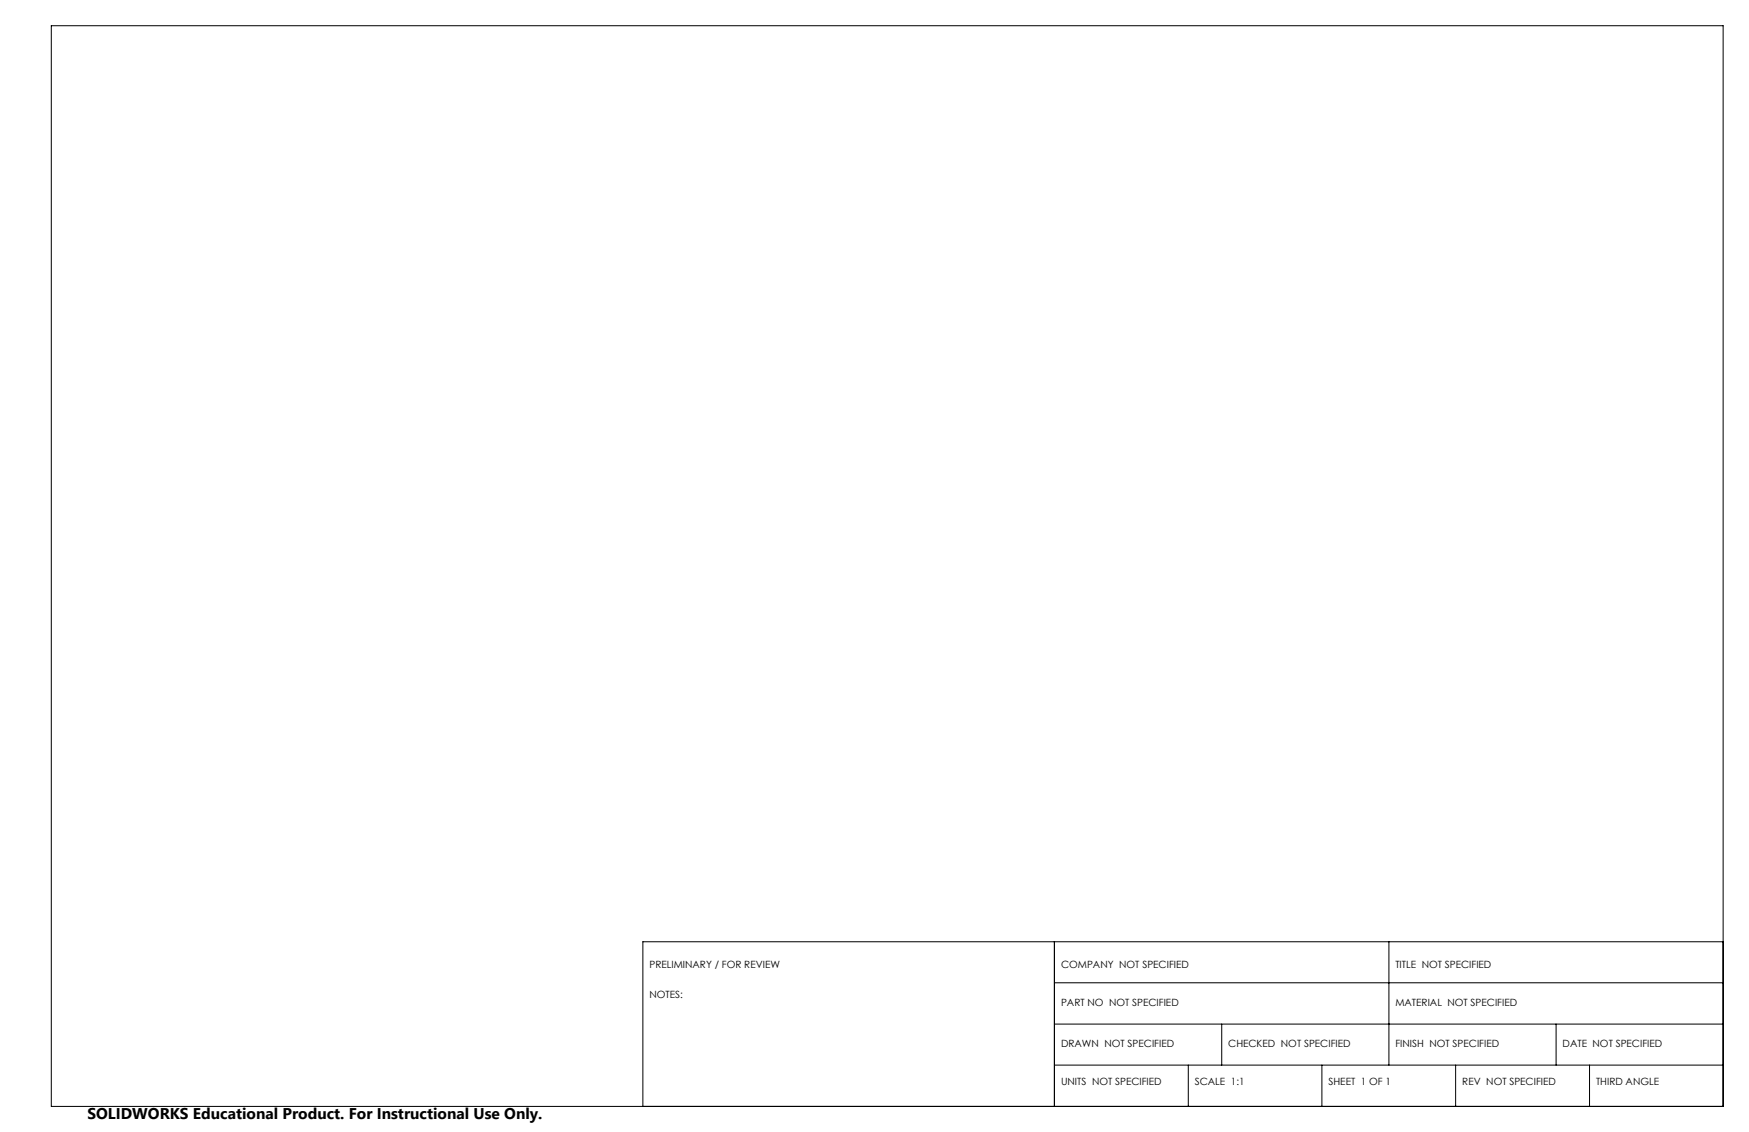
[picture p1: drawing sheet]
<svg xmlns="http://www.w3.org/2000/svg" width="432mm" height="279mm" viewBox="0 0 432 279" stroke-linecap="round" stroke-linejoin="round" font-family="sans-serif">
<defs><g id="words">
<text font-size="3.8" x="21.6" y="276.3">SOLIDWORKS Educational Product. For Instructional Use Only.</text>
<g font-size="2.5">
<text x="160.3" y="239">PRELIMINARY / FOR REVIEW</text>
<text x="262" y="239">COMPANY NOT SPECIFIED</text>
<text x="344.5" y="239">TITLE NOT SPECIFIED</text>
<text x="160.3" y="246.3">NOTES:</text>
<text x="262" y="248.2">PART NO NOT SPECIFIED</text>
<text x="344.5" y="248.2">MATERIAL NOT SPECIFIED</text>
<text x="262" y="258.4">DRAWN NOT SPECIFIED</text>
<text x="303.2" y="258.4">CHECKED NOT SPECIFIED</text>
<text x="344.5" y="258.4">FINISH NOT SPECIFIED</text>
<text x="385.8" y="258.4">DATE NOT SPECIFIED</text>
<text x="262" y="267.7">UNITS NOT SPECIFIED</text>
<text x="295" y="267.7">SCALE 1:1</text>
<text x="328" y="267.7">SHEET 1 OF 1</text>
<text x="361" y="267.7">REV NOT SPECIFIED</text>
<text x="394" y="267.7">THIRD ANGLE</text>
</g>
</g></defs>
<g fill="none" stroke="#000" stroke-width=".25">
<path d="M12.7 6.4h412.7v266.7h-412.7zM260.3 232.4v40.7M342.9 232.4v30.5M425.4 232.4h-266.7v40.7M260.3 252.8h165.1M260.3 242.6h165.1M301.6 252.8v10.1M384.2 252.8v10.1M260.3 262.9h165.1M293.4 262.9v10.2M326.4 262.9v10.2M359.4 262.9v10.2"/>
<path d="M392.4 262.9v10.2"/>
</g>
<use href="#words"/>
</svg>
